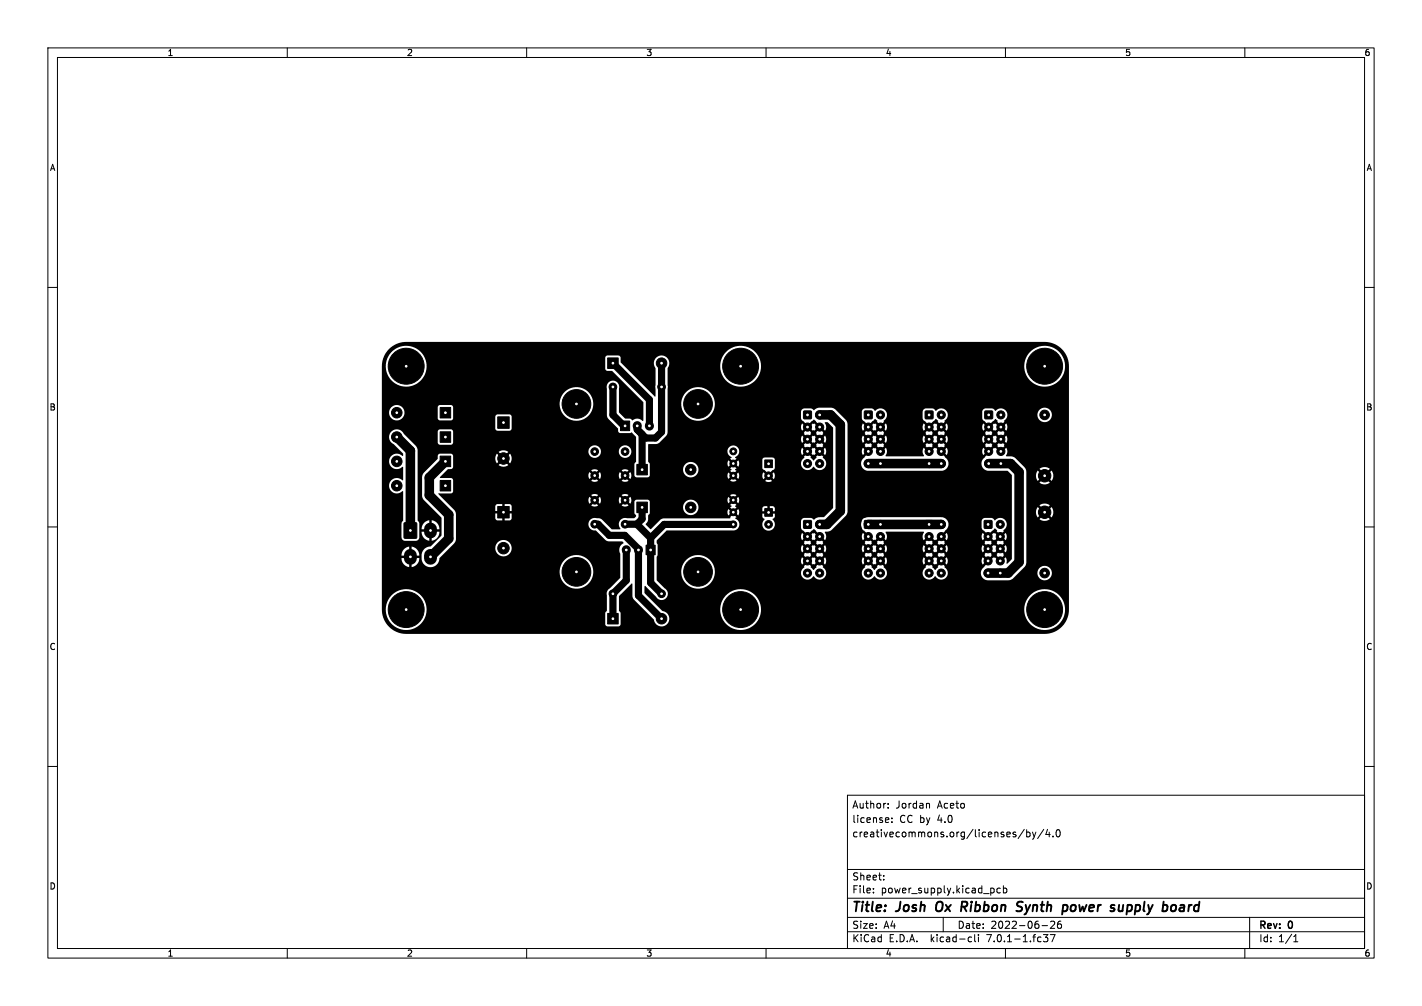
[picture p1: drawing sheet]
<svg xmlns="http://www.w3.org/2000/svg" width="297mm" height="210mm" viewBox="0 0 297 210" stroke-linecap="round" stroke-linejoin="round" font-family="sans-serif">
<defs><g id="words">
<g font-size="2.8">
<text x="178" y="190.8">Title:</text>
<text x="187.4" y="190.8">Josh</text>
<text x="196.2" y="190.8">Ox Ribbon</text>
<text x="214.3" y="190.8">Synth</text>
<text x="224.5" y="190.8">power</text>
<text x="235.1" y="190.8">supply</text>
<text x="246.5" y="190.8">board</text>
</g>
<g font-size="2.1">
<text x="178" y="171.9">license:</text>
<text x="178" y="168.9">Author:</text>
<text x="187.1" y="168.9">Jordan</text>
<text x="187.9" y="171.9">CC by</text>
<text x="195.8" y="168.9">Aceto</text>
<text x="195.8" y="171.9">4.0</text>
<text x="178" y="174.9">creativecommons.org/licenses/by/4.0</text>
<text x="178" y="183.9">Sheet:</text>
<text x="178" y="186.6">File:</text>
<text x="184" y="186.6">power_supply.kicad_pcb</text>
<text x="178" y="196.8">KiCad</text>
<text x="178" y="194">Size:</text>
<text x="184.6" y="194">A4</text>
<text x="185.6" y="196.8">E.D.A.</text>
<text x="194.4" y="196.8">kicad-cli</text>
<text x="200" y="194">Date:</text>
<text x="206.2" y="196.8">7.0.1-1.fc37</text>
<text x="206.9" y="194">2022-06-26</text>
<text x="263" y="194.2">Rev:</text>
<text x="263" y="196.8">Id:</text>
<text x="267" y="196.8">1/1</text>
<text x="269.2" y="194.2">0</text>
</g>
<g font-size="1.8">
<text x="35" y="11.8">1</text>
<text x="85" y="11.8">2</text>
<text x="135" y="11.8">3</text>
<text x="185" y="11.8">4</text>
<text x="235" y="11.8">5</text>
<text x="285" y="11.8">6</text>
<text x="10.4" y="35.8">A</text>
<text x="285.4" y="35.8">A</text>
<text x="10.3" y="85.8">B</text>
<text x="285.3" y="85.8">B</text>
<text x="10.3" y="135.8">C</text>
<text x="285.3" y="135.8">C</text>
<text x="10.3" y="185.8">D</text>
<text x="285.3" y="185.8">D</text>
<text x="35" y="199.8">1</text>
<text x="85" y="199.8">2</text>
<text x="135" y="199.8">3</text>
<text x="185" y="199.8">4</text>
<text x="235" y="199.8">5</text>
<text x="285" y="199.8">6</text>
</g>
</g></defs>
<g fill="none" stroke="#000" stroke-width=".21">
<path d="M10 10h277v190h-277zM12 12h273v186h-273zM60 10v2M110 10v2M160 10v2M210 10v2M260 10v2M10 60h2M285 60h2M10 110h2M285 110h2M10 160h2"/>
<path d="M285 160h2M177 166h108v32h-108zM185.5 168.6v.1M185.5 167.8v.1M185.6 170.8v.3l-.7 .1M186.3 171.6v.1M186.3 170.8v.1M193.9 167.7l.2 .2v.8M213.9 173.1l-1.3 2M214.4 173.2v1.5M214.4 173.8l.5-.1 .2 .3-.1 .6h-.6M215.6 173.7l.4 1"/>
<path d="M216 174.7l-.4 .5M216.4 173.7l-.4 1M218 173.1l-1.3 2M218.8 173.1l-.4 1.1h1M219.1 173.7v1M219.9 174.6v.1M220.8 173.3l.1-.1a.8 .8 0 0 1 .6 .8 .8 .8 0 0 1-.6 .7 1 1 0 0 1-.1-1.4zM60 198v2M110 198v2M160 198v2M177 194.5h108M177 191.5h108"/>
<path d="M177 187.5h108M177 181.5h108M182.4 186.3v.1M182.4 185.5v.1M184.6 183.6v.1M184.6 182.8v.1M197 191.5v3M202.5 195.6l.4 .1M202.9 196.5l-.4 .1M203.6 195.1v1.3l.2 .2M204.4 195.1v.1M204.4 195.6v1"/>
<path d="M207.5 185.5l.1 .2-.1 .6M208.9 185.5l-.4-.1-.3 .3 .2 .6h.5M209.6 185.5l.4-.1 .3 .3-.2 .6h-.5M209.6 184.9v1.5M210 198v2M217.6 193.2h1.2M217.9 195.1h1l-.5 .6 .4 .1v.7l-.2 .1-.7-.1M219.4 195.1h1l-.7 1.5M219.5 192.4h-.1M220.1 192.4l.2 .2-.1 .3-.8 .9h.9M221.1 192.4a1.01 1.01 0 0 0 0 1.4l.5-.1 .1-.5-.3-.3h-.4l-.1 .3M260 198v2"/>
<path d="M261 191.5v6.5M270.2 196.6h.9M270.2 195.5l.4-.4v1.5"/>
</g>
<path d="M195.6 188.9l-.1 .7 .2 .5M212.6 189.1l.7 .3 .2 .3-.3 .4-.7 .1M213.6 188.3a.85 .85 0 0 0-1 .1M234.3 190.1l-.4 .1M245 188.9l.5 .1 .2 .3-.1 .6-.4 .3" fill="none" stroke="#000" stroke-width=".4"/>
<g fill="#000" stroke="#000" stroke-width=".21">
<path d="M126.9 74.7h2.2v2.2h-2.2zM91.9 85.1h2.2v2.2h-2.2zM91.9 90.1h2.2v2.2h-2.2zM91.9 95.2h2.2v2.2h-2.2zM104 87h2.4v2.4h-2.4zM129.6 87.9h1.9v2h-1.9zM133 96.9h2.2v2.2h-2.2zM159.7 96h1.6v1.6h-1.6zM167.9 85.8h1.5v1.6h-1.5zM180.6 85.8h1.5v1.6h-1.5zM193.3 85.8h1.5v1.6h-1.5zM205.7 85.8h1.6v1.6h-1.6z"/>
<path d="M84.4 109.2h2.6v3.1h-2.6zM91.9 100.3h2.2v2.2h-2.2zM104 105.7h2.4v2.4h-2.4zM133 104.8h2.2v2.2h-2.2zM134.9 113.8h1.9v2h-1.9zM159.7 106.2h1.6v1.6h-1.6zM167.9 108.7h1.5v1.6h-1.5zM180.6 108.7h1.5v1.6h-1.5zM193.3 108.7h1.5v1.6h-1.5zM205.6 108.7h1.6v1.6h-1.6zM126.9 128.1h2.2v2.2h-2.2z"/>
<circle cx="84.8" cy="76.5" r="3.7"/>
<circle cx="138.2" cy="75.8" r="1.1"/>
<circle cx="154.7" cy="76.5" r="3.7"/>
<circle cx="218.2" cy="76.5" r="3.7"/>
<circle cx="82.9" cy="96.3" r="1.1"/>
<circle cx="82.9" cy="86.2" r="1.1"/>
<circle cx="82.9" cy="91.2" r="1.1"/>
<circle cx="105.2" cy="95.7" r="1.2"/>
<circle cx="120.4" cy="84.3" r="3"/>
<circle cx="124.2" cy="94.3" r=".8"/>
<circle cx="124.2" cy="99.3" r=".8"/>
<circle cx="128" cy="80.8" r=".8"/>
<circle cx="130.6" cy="94.3" r=".8"/>
<circle cx="130.6" cy="99.3" r=".8"/>
<circle cx="138.2" cy="80.8" r=".8"/>
<circle cx="144.3" cy="98" r="1.1"/>
<circle cx="145.8" cy="84.3" r="3"/>
<circle cx="153.2" cy="96.8" r=".72"/>
<circle cx="153.2" cy="94.2" r=".72"/>
<circle cx="153.2" cy="99.3" r=".72"/>
<circle cx="160.5" cy="99.3" r=".8"/>
<circle cx="168.7" cy="91.7" r=".85"/>
<circle cx="168.7" cy="94.2" r=".85"/>
<circle cx="168.7" cy="89.2" r=".85"/>
<circle cx="168.7" cy="96.8" r=".85"/>
<circle cx="171.2" cy="94.2" r=".85"/>
<circle cx="171.2" cy="86.6" r=".85"/>
<circle cx="171.2" cy="91.7" r=".85"/>
<circle cx="171.2" cy="89.2" r=".85"/>
<circle cx="171.2" cy="96.8" r=".85"/>
<circle cx="181.4" cy="96.8" r=".85"/>
<circle cx="181.4" cy="91.7" r=".85"/>
<circle cx="181.4" cy="89.2" r=".85"/>
<circle cx="181.4" cy="94.2" r=".85"/>
<circle cx="183.9" cy="96.8" r=".85"/>
<circle cx="183.9" cy="86.6" r=".85"/>
<circle cx="183.9" cy="91.7" r=".85"/>
<circle cx="183.9" cy="94.2" r=".85"/>
<circle cx="183.9" cy="89.2" r=".85"/>
<circle cx="194.1" cy="91.7" r=".85"/>
<circle cx="194.1" cy="94.2" r=".85"/>
<circle cx="194.1" cy="89.2" r=".85"/>
<circle cx="194.1" cy="96.8" r=".85"/>
<circle cx="196.6" cy="86.6" r=".85"/>
<circle cx="196.6" cy="89.2" r=".85"/>
<circle cx="196.6" cy="94.2" r=".85"/>
<circle cx="196.6" cy="91.7" r=".85"/>
<circle cx="196.6" cy="96.8" r=".85"/>
<circle cx="206.5" cy="96.8" r=".85"/>
<circle cx="206.5" cy="89.2" r=".85"/>
<circle cx="206.5" cy="91.7" r=".85"/>
<circle cx="206.5" cy="94.2" r=".85"/>
<circle cx="209" cy="91.7" r=".85"/>
<circle cx="209" cy="94.2" r=".85"/>
<circle cx="209" cy="86.6" r=".85"/>
<circle cx="209" cy="89.2" r=".85"/>
<circle cx="209" cy="96.8" r=".85"/>
<circle cx="218.2" cy="86.6" r="1"/>
<circle cx="218.2" cy="99.3" r="1.3"/>
<circle cx="82.9" cy="101.4" r="1.1"/>
<circle cx="105.2" cy="114.4" r="1.2"/>
<circle cx="120.4" cy="119.4" r="3"/>
<circle cx="124.2" cy="104.4" r=".8"/>
<circle cx="124.2" cy="109.4" r=".8"/>
<circle cx="130.6" cy="104.4" r=".8"/>
<circle cx="130.6" cy="109.4" r=".8"/>
<circle cx="144.3" cy="105.9" r="1.1"/>
<circle cx="145.8" cy="119.4" r="3"/>
<circle cx="153.2" cy="109.5" r=".72"/>
<circle cx="153.2" cy="106.9" r=".72"/>
<circle cx="153.2" cy="104.4" r=".72"/>
<circle cx="160.5" cy="109.5" r=".8"/>
<circle cx="168.7" cy="112" r=".85"/>
<circle cx="168.7" cy="114.6" r=".85"/>
<circle cx="168.7" cy="117.1" r=".85"/>
<circle cx="168.7" cy="119.6" r=".85"/>
<circle cx="171.2" cy="117.1" r=".85"/>
<circle cx="171.2" cy="109.5" r=".85"/>
<circle cx="171.2" cy="114.6" r=".85"/>
<circle cx="171.2" cy="119.6" r=".85"/>
<circle cx="171.2" cy="112" r=".85"/>
<circle cx="181.4" cy="112" r=".85"/>
<circle cx="181.4" cy="119.6" r=".85"/>
<circle cx="181.4" cy="117.1" r=".85"/>
<circle cx="181.4" cy="114.6" r=".85"/>
<circle cx="183.9" cy="109.5" r=".85"/>
<circle cx="183.9" cy="114.6" r=".85"/>
<circle cx="183.9" cy="117.1" r=".85"/>
<circle cx="183.9" cy="119.6" r=".85"/>
<circle cx="183.9" cy="112" r=".85"/>
<circle cx="194.1" cy="114.6" r=".85"/>
<circle cx="194.1" cy="117.1" r=".85"/>
<circle cx="194.1" cy="112" r=".85"/>
<circle cx="194.1" cy="119.6" r=".85"/>
<circle cx="196.6" cy="109.5" r=".85"/>
<circle cx="196.6" cy="112" r=".85"/>
<circle cx="196.6" cy="114.6" r=".85"/>
<circle cx="196.6" cy="117.1" r=".85"/>
<circle cx="196.6" cy="119.6" r=".85"/>
<circle cx="206.4" cy="114.6" r=".85"/>
<circle cx="206.4" cy="117.1" r=".85"/>
<circle cx="206.4" cy="119.6" r=".85"/>
<circle cx="206.4" cy="112" r=".85"/>
<circle cx="208.9" cy="109.5" r=".85"/>
<circle cx="208.9" cy="112" r=".85"/>
<circle cx="208.9" cy="117.1" r=".85"/>
<circle cx="208.9" cy="114.6" r=".85"/>
<circle cx="208.9" cy="119.6" r=".85"/>
<circle cx="218.2" cy="119.6" r="1"/>
<circle cx="218.2" cy="106.9" r="1.3"/>
<circle cx="84.8" cy="127.3" r="3.7"/>
<circle cx="128" cy="124" r=".8"/>
<circle cx="138.2" cy="124" r=".8"/>
<circle cx="138.2" cy="129.2" r="1.1"/>
<circle cx="154.7" cy="127.3" r="3.7"/>
<circle cx="218.2" cy="127.3" r="3.7"/>
</g>
<path d="M133.1 88.9h.1M135.6 88.9h.1M130.8 114.8v.1M133.3 114.8v.1" fill="none" stroke="#000" stroke-width="1.9"/>
<path d="M85.7 115.9v.6M89.9 110.4v.6M89.9 115.9v.6" fill="none" stroke="#000" stroke-width="2.7"/>
<g fill="none" stroke="#000" stroke-width="1.5">
<path d="M128 75.8l7.6 7.6v5.5M138.2 75.8v14.4l-1.3 1.2h-2l-1.8-1.7v-.8M128 80.8v5.8l2.6 2.6M134.1 90.7v7.3M124.2 109.4h.7l2.4 2.4h3.2l2.6 2.6M130.6 109.4h2.4M130.8 114.9v6.3l-2.8 2.8v5.2M133 109.4l2.9 2.9M133.3 114.9v9.4l4.9 4.9M134.1 105.9v2.4l-1.1 1.1M135.9 114.9v6.8l2.3 2.3M135.9 112.3v2.5"/>
<path d="M153.2 109.5h-14.5l-2.8 2.8"/>
</g>
<path d="M82.9 91.2l2.8 2.9v16.6M93 96.3l-3.3 3.4v3.7l4 4v5l-3.8 3.8M171.2 86.6h2.3l2 2v18.1l-2.8 2.8h-1.5M181.4 96.8h15.2M206.5 96.8h4.6l1.8 1.8v18.7l-2.3 2.3h-4.2M181.4 109.5h15.2" fill="none" stroke="#000" stroke-width="2"/>
<path d="M81.3 72.8l1.6-1.1 1.9-.3h133.4l1.7 .3 1.1 .5 1.1 1.1 .8 1.3 .3 1.4 .1 51.3-.4 1.8-1 1.7-1.6 1.1-1 .3-1.1 .1h-133.4l-1-.1-1-.3-1-.6-.8-.7-1-1.7-.2-1.6h.8v.4a4.3 4.3 0 0 0 6.6 3.1 4.3 4.3 0 0 0-.4-7.3 4.3 4.3 0 0 0-6.2 3.8h-.8v-7.9h37.1a3.5 3.5 0 0 0 5.1 3.1 3.5 3.5 0 0 0 .4-6 3.5 3.5 0 0 0-5.5 2.5v.4h-37.1v-2.9h4.1a1.85 1.85 0 0 0 1.6 1.9v-1.9h.5l.1 1.9a1.85 1.85 0 0 0 1.5-1.8h.5v.2a1.88 1.88 0 0 0 2 1.6 1.88 1.88 0 0 0 1.7-1.9l2.1-2.1h9.5l.1 .3a1.71 1.71 0 0 0 2.7 1.1 1.71 1.71 0 0 0-.3-2.9 1.71 1.71 0 0 0-2.5 1.5h-9.5l1-1 .3-.6v-3.4h27.7a1.39 1.39 0 0 0 1.6 1.4l2.2 2.1 3.2 .1 .3 .3a1.74 1.74 0 0 0-.6 2.3l-.1 5-2.1 2.2a1.32 1.32 0 0 0-.6 1.5v3.2l-.4 .5v2.3l.3 .4 2.5 .1 .4-.3v-2.5l-.3-.5v-3l2.7-2.7 .1 .1v2.6l.2 .5 4.2 4.3a1.63 1.63 0 0 0 1.7 1.5 1.63 1.63 0 0 0 1.6-1.6 1.63 1.63 0 0 0-1.5-1.7l-.2-.2h12.3a4.3 4.3 0 0 0 4.3 4.2 4.3 4.3 0 0 0 4.2-4.2h55v.4a4.3 4.3 0 0 0 6.6 3.1 4.3 4.3 0 0 0-.3-7.3 4.3 4.3 0 0 0-6.3 3.8h-55v-.5a4.3 4.3 0 0 0-4.4-3.8 4.3 4.3 0 0 0-4.1 4.3h-12.3l-3.5-3.5 .1-1.5 2.3 2.3a1.31 1.31 0 0 0 2.1 .3 1.31 1.31 0 0 0-.3-2.1l-1.6-1.7-.1-1.7h5.2v.3a3.5 3.5 0 0 0 3.6 3.2 3.5 3.5 0 0 0 3.4-3.3h18v.3a1.41 1.41 0 0 0 1.2 1.1 1.41 1.41 0 0 0 1.4-.7 1.41 1.41 0 0 0 1.6 .7 1.41 1.41 0 0 0 1.1-1.4h7.4v.3a1.41 1.41 0 0 0 1.2 1.1 1.41 1.41 0 0 0 1.4-.7 1.41 1.41 0 0 0 1.6 .7 1.41 1.41 0 0 0 1.1-1.4h7.4v.3a1.41 1.41 0 0 0 1.2 1.1 1.41 1.41 0 0 0 1.4-.7 1.41 1.41 0 0 0 1.6 .7 1.41 1.41 0 0 0 1.1-1.3h6.9v.2a1.53 1.53 0 0 0 1.4 1.2h4.6l.6-.3 1.2-1.2h4v.3a1.51 1.51 0 0 0 2.4 1 1.51 1.51 0 0 0-.2-2.6 1.51 1.51 0 0 0-2.2 1.3h-4l1.4-1.4 .3-.6v-9.2h2.7a1.8 1.8 0 0 0 2.2 0l-1.1-1.1-1.1 1.1h-2.7v-1.5h2l.3 1.1 1.1-1.1h.7l1.2 1.1a1.8 1.8 0 0 0-.1-2.2l-1.1 1.1h-.7l-1.1-1.1-.3 1.1h-2v-1.4h2.7l1.1 1.1 1.1-1.1-.2-.1a1.8 1.8 0 0 0-2 .1h-2.7v-4.7h2.7l.2 .1a1.8 1.8 0 0 0 2-.1l-1.1-1.1-1.1 1.1h-2.7v-1.5h2l.3 1.1 1.1-1.1h.7l1.2 1a1.8 1.8 0 0 0-.1-2.1l-1.1 1.1h-.7l-1.1-1.1-.3 1.1h-2l-.2-1.4h2.9l1.1 1.1 1.1-1.1a1.8 1.8 0 0 0-2.2 0h-2.9l-2.2-2.4-.7-.2h-1.1l-.1-.2a1.35 1.35 0 0 0 .1-1.6l-1.1 1-1.2-1-.1 .1-.2-.1-1.9 1.9a1.56 1.56 0 0 0-.7 1.7 1.56 1.56 0 0 0 1.4 1.2h4l.9 .9v17.5l-1 1v-.8l-.3-.6-1.1 1.1-1.1-1.1-.2 .2-.1-.2-2.4 2.5-.2 .9h-6.9a1.64 1.64 0 0 0-.8-1.3l.2-.2-.8-.7-.8 .7 .1 .2-.6 .6-.6-.6 .1-.2-.7-.7-.8 .7 .1 .2a1.43 1.43 0 0 0-.7 1.2h-7.4l-.2-.6-.5-.6 .1-.2-.8-.7-.8 .7 .1 .2-.6 .6-.6-.6 .1-.2-.7-.7-.8 .7 .1 .2-.5 .6-.2 .6h-7.4a1.43 1.43 0 0 0-.7-1.2l.1-.2-.8-.7-.8 .7 .1 .2-.6 .6-.6-.6 .1-.2-.7-.7-.8 .7 .1 .2-.5 .6-.2 .6h-18a3.5 3.5 0 0 0-.8-2.5h18.8l.2 .8 .8-.8h.7l.8 .8 .1-.2 .2 .2 .7-.8h.8l.7 .8 .3-.8h7.4l.2 .8 .8-.8h.7l.8 .8 .1-.2 .2 .2 .7-.8h.8l.7 .8 .3-.8h7.4l.2 .8 .8-.8h.7l.8 .8 .1-.2 .2 .2 .7-.8h.8l.7 .8 .3-.8h7l.3 .8 .7-.8-.7-.8-.3 .8h-7l-.3-.8-.7 .8h-.8l-.7-.8-.2 .2-.1-.2-.8 .8h-.7l-.8-.8-.2 .8h-7.4l-.3-.8-.7 .8h-.8l-.7-.8-.2 .2-.1-.2-.8 .8h-.7l-.8-.8-.2 .8h-7.4l-.3-.8-.7 .8h-.8l-.7-.8-.2 .2-.1-.2-.8 .8h-.7l-.8-.8-.2 .8h-18.8l-.9-.8-1-.3h21.3l.8 .7 .7-.7h1l.8 .7 .8-.7h8.6l.8 .7 .7-.7h1l.8 .7 .8-.7-.2-.2 .2-.1h8.6l.1 .1-.1 .2 .8 .7 .7-.7-.1-.2 .1-.1h1l.2 .1-.2 .2 .8 .7 .8-.7-.2-.2 .2-.1h8.2l.1 .1-.1 .2 .8 .7 .7-.7-.1-.2 .1-.1h1.1l.1 .1-.1 .2 .7 .7 .8-.7-.1-.2 .1-.1-.8-.8-.7 .8h-1.1l-.7-.8-.8 .8h-8.2l-.8-.8-.8 .8h-1l-.7-.8-.8 .8h-8.6l-.8-.8-.8 .8 .2 .1-.2 .2h-1l-.1-.2 .1-.1-.7-.8-.8 .8 .1 .1-.1 .2h-8.6l-.2-.2 .2-.1-.8-.8-.8 .8 .2 .1-.2 .2h-1l-.1-.2 .1-.1-.7-.8-.8 .8 .1 .1-.1 .2-21.4-.1a3.5 3.5 0 0 0-4.2 3.5h-5.2v-3.1l.2-.4 .1-1.3h29.9l.2 .7 .8-.7h.7l.8 .7 .1-.1 .2 .1 .7-.7h.8l.7 .7 .3-.7h7.4l.2 .7 .8-.7h.7l.8 .7 .1-.1 .2 .1 .7-.7h.8l.7 .7 .3-.7h7.4l.2 .7 .8-.7h.7l.8 .7 .1-.1 .2 .1 .7-.7h.8l.7 .7 .3-.7h7l.3 .7 .7-.7h.7l.8 .7 .1-.1 .2 .1 .8-.7h.7l.7 .7a1.34 1.34 0 0 0 0-1.5l-.7 .8h-.7l-.8-.8-.2 .1-.1-.1-.8 .8h-.7l-.7-.8-.3 .8h-7l-.3-.8-.7 .8h-.8l-.7-.8-.2 .1-.1-.1-.8 .8h-.7l-.8-.8-.2 .8h-7.4l-.3-.8-.7 .8h-.8l-.7-.8-.2 .1-.1-.1-.8 .8h-.7l-.8-.8-.2 .8h-7.4l-.3-.8-.7 .8h-.8l-.7-.8-.2 .1-.1-.1-.8 .8h-.7l-.8-.8-.2 .8h-29.9l-.1-.9-.1-.3h30.7l.8 .8 .7-.8h1l.8 .8 .8-.8-.2-.1 .2-.2h8.6l.1 .2-.1 .1 .8 .8 .7-.8h1l.8 .8 .8-.8h8.6l.8 .8 .7-.8-.1-.1 .1-.2h1l.2 .2-.2 .1 .8 .8 .8-.8-.2-.1 .2-.2h8.2l.1 .2-.1 .1 .8 .8 .7-.8h1.1l.7 .8 .8-.8-.1-.1 .1-.2-.8-.7-.7 .7 .1 .2-.1 .1h-1.1l-.1-.1 .1-.2-.7-.7-.8 .7h-8.2l-.8-.7-.8 .7h-1l-.7-.7-.8 .7 .1 .2-.1 .1h-8.6l-.2-.1 .2-.2-.8-.7-.8 .7 .2 .2-.2 .1h-1l-.1-.1 .1-.2-.7-.7-.8 .7h-8.6l-.8-.7-.8 .7 .2 .2-.2 .1h-1l-.1-.1 .1-.2-.7-.7-.8 .7 .1 .2-.1 .1-30.8-.1 .1-.5 .8-.8h29.3l.2 .8 .8-.8h.7l.8 .8 .1-.1 .2 .1 .7-.8-.7-.7-.2 .1-.1-.1-.8 .7h-.7l-.8-.7-.2 .7h-29.3l1.3-1.3h13.9a1.25 1.25 0 0 0 1.2-1.2h4.8v.2a1.31 1.31 0 0 0 1.1 1.1 1.31 1.31 0 0 0 1.4-.7h5.6l.2 .4 1.2 1.2 1.3-1.2 2.3 2.3 .3-.8h7.4l.2 .8 .8-.8-.8-.7-.2 .7h-7.4l-.3-.9 1.2-.3 1.3-1.3h5l.4 1 2.3 2.3 .1-.1 .2 .1 1.1-1.1 1.1 1.1 .1-.1a1.63 1.63 0 0 0-.1-1.7h7.9l.1 .1a1.42 1.42 0 0 0-.1 1.7l1.1-1.1 1.2 1.1 .1-.1 .2 .1 .7-.8h.8l.7 .8 .3-.8h7l.3 .8 .7-.8h.7l.8 .8 .1-.1 .2 .1 .8-.8h.7l.7 .8a1.34 1.34 0 0 0 0-1.5l-.7 .7h-.7l-.8-.7-.2 .1-.1-.1-.8 .7h-.7l-.7-.7-.3 .7h-7l-.3-.7-.7 .7h-.8l1.8-1.9h7l.2 .4 1.2 1.2 1.4-1.4 .5 .4-.1 .2 .7 .8 .8-.8-.1-.2a1.42 1.42 0 0 0 .4-2.1 1.42 1.42 0 0 0-2.2 0l-.7-.5-1.6 .1-.5 .5v1.4h-7a1.51 1.51 0 0 0-1.3-2.1h-15.4l-.6 .1a1.04 1.04 0 0 0-.8 1l-.1 .4h-5l1.8-1.8 .4-.8v-10.1h2.8a1.51 1.51 0 0 0 1.4 1.5h15.5a1.59 1.59 0 0 0 1.4-1.3 1.59 1.59 0 0 0-.7-1.6l-1.2-1.2h.8l.7 .8 .3-.8h7.1l.3 .8 .7-.8-.7-.7-.3 .7h-7.1l-.3-.7-.7 .7h-.8l-.7-.7-.2 .1-.1-.1-1.2 1-1.1-1a1.59 1.59 0 0 0 .1 1.7l-7.9 .1-.1-.2a1.42 1.42 0 0 0 0-1.6l-1.1 1-1.1-1-.2 .1-.1-.1-2 2a1.5 1.5 0 0 0-.7 1.3h-2.8v-2.6h3l.2 .8 .8-.8-.8-.7-.2 .7h-3v-1.4h3.6l.1 .2-.1 .1 .8 .8 .7-.8h1l.8 .8 .8-.8-.2-.1 .2-.2h8.6l.1 .2-.1 .1 .8 .8 .7-.8-.1-.1 .1-.2h1l.2 .2-.2 .1 .8 .8 .8-.8h8.3l.8 .8 .8-.8-.2-.1 .2-.2h1l.1 .2-.1 .1 .7 .8 .8-.8-.1-.1 .1-.2-.8-.7-.7 .7h-1l-.8-.7-.8 .7 .2 .2-.2 .1h-8.3l-.2-.1 .2-.2-.8-.7-.8 .7h-1l-.7-.7-.8 .7h-8.6l-.8-.7-.8 .7 .2 .2-.2 .1h-1l-.1-.1 .1-.2-.7-.7-.8 .7h-3.6v-1.1h3l.2 .8 .8-.8h.7l.8 .8 .1-.2 .2 .2 .7-.8h.8l.7 .8 .3-.8h7.4l.2 .8 .8-.8h.7l.8 .8 .1-.2 .2 .2 .7-.8h.8l.7 .8 .3-.8h7.1l.3 .8 .7-.8h.8l.7 .8 .2-.2 .1 .2 .8-.8h.7l.8 .8 .2-1-.2-.6-.8 .8h-.7l-.8-.8-.1 .2-.2-.2-.7 .8h-.8l-.7-.8-.3 .8h-7.1l-.3-.8-.7 .8h-.8l-.7-.8-.2 .2-.1-.2-.8 .8h-.7l-.8-.8-.2 .8h-7.4l-.3-.8-.7 .8h-.8l-.7-.8-.2 .2-.1-.2-.8 .8h-.7l-.8-.8-.2 .8h-3v-1.1h3.6l.8 .7 .7-.7h1l.8 .7 .8-.7-.2-.2 .2-.1h8.6l.1 .1-.1 .2 .8 .7 .7-.7-.1-.2 .1-.1h1l.2 .1-.2 .2 .8 .7 .8-.7h8.3l.8 .7 .8-.7h1l.7 .7 .8-.7-.1-.2 .1-.1-.8-.8-.7 .8 .1 .1-.1 .2h-1l-.2-.2 .2-.1-.8-.8-.8 .8 .2 .1-.2 .2h-8.3l-.2-.2 .2-.1-.8-.8-.8 .8h-1l-.7-.8-.8 .8h-8.6l-.8-.8-.8 .8 .2 .1-.2 .2h-1l-.1-.2 .1-.1-.7-.8-.8 .8 .1 .1-.1 .2h-3.6v-1.4h3l.2 .7 .8-.7h.7l.8 .7 .1-.1 .2 .1 .7-.7h.8l.7 .7 .3-.7h7.4l.2 .7 .8-.7h.7l.8 .7 .1-.1 .2 .1 .7-.7h.8l.7 .7 .3-.7h7.1l.3 .7 .7-.7h.8l.7 .7 .2-.1 .1 .1 .8-.7h.7l.8 .7 .2-.5-.1-.7-.1-.3-.8 .8h-.7l-.8-.8-.1 .1-.2-.1-.7 .8h-.8l-.7-.8-.3 .8h-7.1l-.3-.8-.7 .8h-.8l-.7-.8-.2 .1-.1-.1-.8 .8h-.7l-.8-.8-.2 .8h-7.4l-.3-.8-.7 .8h-.8l-.7-.8-.2 .1-.1-.1-.8 .8h-.7l-.8-.8-.2 .8h-3l-.1-1.1-.6-.8h3.7l.2 .4 1.2 1.1 1.3-1.3 .5 .3-.1 .2 .8 .8 .8-.8-.1-.2 .5-.5h7.6l.2 .4 1.2 1.1 1.3-1.3 .5 .3-.1 .2 .8 .8 .8-.8-.1-.2 .5-.5h7.3l.2 .4 1.2 1.1 1.4-1.3 .5 .3-.1 .2 .7 .8 .8-.8-.1-.2 .5-.5 .2-.7h6.3a1.51 1.51 0 0 0 2.2 1.4 1.51 1.51 0 0 0 .2-2.6 1.51 1.51 0 0 0-2.4 1v.2h-6.3a1.41 1.41 0 0 0-1-1.3 1.41 1.41 0 0 0-1.5 .5l-.6-.5h-1.7l-.4 .6-.1 1.4h-7.3a1.4 1.4 0 0 0-.5-1.9 1.4 1.4 0 0 0-1.9 .4l-.6-.5h-1.7l-.4 .6v1.4h-7.6a1.4 1.4 0 0 0-.5-1.9 1.4 1.4 0 0 0-1.9 .4l-.6-.5h-1.5l-.3 .1-.3 .5v1.4h-3.7l-1.8-1.8-.7-.4h-2.8l-1 .5-.7-.3h-1.4l-.4 .2-.2 .5 .1 1.5 1.3 1.3 1.3-1.2 2.3 2.3 .1-.1a1.63 1.63 0 0 0-.1-1.6l.6-.1 1.1 1.2v16.8l-1.9 1.9h-1.4l-.7 .5-.6-.4-1.7 .1-.4 .5v1.4h-5.6a1.49 1.49 0 0 0-.3-1.7l.4-.4v-.8h-2.6l.1 .8 .4 .4-.4 .6-.1 .5h-4.8l-.2-.7-.6-.6 .2-.2-.6-.7-.7 .7 .1 .1-.1 .1h-14l-.6 .3-2 2-1-1 .4-.6 .1-1.4 .3-.4v-1.2h7a1.61 1.61 0 0 0 1 1.5 1.61 1.61 0 0 0 1.8-.5h6.4l.2 .7 .7-.7h.7l.7 .7 .2-.9h5.9v-1h.5v1h1v-.6l-.4-.4h-1.7l-.4 .2-.1 .8h-4.8l-.2-.4-.7 .6h-.7l-.7-.6-.2 .6h-6.4l.4-.7-.1-.8h6.7l.3 .3-.3 .2 .7 .7 .6-.7-.3-.2 .3-.3-.6-.6-.7 .6h-6.7l-.4-.6-.6-.4h7.1l.2 .7 .7-.7h.7l.7 .7 .2-.5-.1-.6-.1-.3-.7 .7h-.7l-.7-.7-.2 .7h-7.1a1.61 1.61 0 0 0-2.1 1.5h-7v-1.2l-.2-.3-2.6-.1-.4 .5v2.3l.3 .4v.3l-.4 .4h-1.5a1.38 1.38 0 0 0-1.5 .6 1.38 1.38 0 0 0 .2 1.6l-1.8 .1-2.1-2.1-.7-.2a1.57 1.57 0 0 0-2.1 1.2h-27.7v-2.2h8.2l.1 1 .4 .4h1v-1.4h.5v1.4h1.2l.3-.4v-1h-11.7l-.2-.5h9.9v-1.5h.5v1.5h1.5l-.1-1.2h16.7l.7 .2 .7-.2h4.9a1.29 1.29 0 0 0 1.5 0l-.7-.7-.8 .7h-4.9l-.7-.7-.7 .7h-16.7l-.4-.3h-2.5l-.4 .4-.1 1.1h-8.4l-2.1-2.3h30l.2 .8 .7-.8h.8l.7 .8 .2-.8h3.7l.3 .8 .7-.8h.7l.7 .8a1.29 1.29 0 0 0 0-1.5l-.7 .7h-.7l-.7-.7-.3 .7h-3.7l-.2-.7-.7 .7h-.8l-.7-.7-.2 .7h-30l-1.1-1.1h31.7l.7 .8 .7-.8h4.9l.8 .8 .7-.7h21.2l.7 .6 .6-.6a1.21 1.21 0 0 0-1.3 0l-21.2-.1a1.29 1.29 0 0 0-1.5 0h-4.9l-.7-.2-.7 .2h-31.7l-.2-.2 .1-.1h2.5l.3-.1 .1-.4v-2.1h28.9l.7 .2 .7-.2h4.9a1.29 1.29 0 0 0 1.5 0l21.2-.1 .7 .2 .5-.1h6.1a1.29 1.29 0 0 0 1.5 0l-.8-.7-.7 .7h-6.1l.1-.1-.6-.6-.7 .6h-21.2l-.7-.7-.8 .8h-4.9l-.7-.8-.7 .8h-28.9v-.3l-.4-.3-2.3-.1 .3-.4h30.7l.2 .7 .7-.7h.8l.7 .7 .2-.7h3.7l.3 .7 .7-.7h.7l.7 .7a1.29 1.29 0 0 0 0-1.5l-.7 .8h-.7l-.7-.8-.3 .8h-3.7l-.2-.8-.7 .8h-.8l-.7-.8-.2 .8h-30.7l1.1-1.1h30.2l.7 .7 .7-.7h4.9l.8 .7 .7-.7-.7-.2-.8 .2h-4.9a1.29 1.29 0 0 0-1.4 0h-30.2l.3-.3 .9-.1 .1-.7h9.5l.2 .1a1.7 1.7 0 0 0 1.9-.1l-1-1-1.1 1h-9.5v-1.4h8.8l.4 1 1-1h.7l1.1 1a1.7 1.7 0 0 0-.1-2l-1 1h-.7l-1-1-.4 1h-8.8v-.7l-.4-.3h-2.3l-.3 .2-.2 .9-2.9 2.9-.3 .9v3.9l.1 .6 3.9 4v3.7l-2.3 2.3a1.86 1.86 0 0 0-1.8 1.7v.8h-.5v-.1h-7.8v-.5h5.7l-.1-1.9a1.85 1.85 0 0 0-1.5 1.9h-4.1v-1.9h6.2v1.9h1.6v-.1a1.85 1.85 0 0 0-1.6-1.8h-6.2v-12.7h1.5v.3a1.69 1.69 0 0 0 2.8 .8l.1 6.1-.3 .7v3a.76 .76 0 0 0 .7 .6l2.5-.1 .5-.5v-1.3h.5a1.85 1.85 0 0 0 1.6 1.9v-1.9h.5l.1 1.9a1.85 1.85 0 0 0 1.5-1.9h-4.2v-.5h2.1v-1.9a1.85 1.85 0 0 0-1.6 1.9h-.5v-1.3l-.4-.6h3v1.9h1.6v-.1a1.85 1.85 0 0 0-1.6-1.8h-3v-14.3h16.9l1.1 1.1 1-1.1h-.1h16.8a1.31 1.31 0 0 0 1.3 1.3 1.31 1.31 0 0 0 1.3-1.3h3.7l.1 .2a1.31 1.31 0 0 0 2 .8 1.31 1.31 0 0 0-.2-2.2 1.31 1.31 0 0 0-1.9 1.2h-3.7v-.3a1.31 1.31 0 0 0-1.4-1 1.31 1.31 0 0 0-1.2 1.3l-16.9-.1a1.7 1.7 0 0 0-1.9 .1h-16.9l-.1-.9-.9-1h5.2l.4 .4h2.6l.2-.4v-2.5l-.4-.3h-2.3l-.3 .2-.2 .3v2.3h-5.2l-1.9-1.9a1.61 1.61 0 0 0-2.6-.4 1.61 1.61 0 0 0 .5 2.6l2 2-.1 .5a1.66 1.66 0 0 0-2.3-.1 1.66 1.66 0 0 0 0 2.4 1.66 1.66 0 0 0 2.3 0l.1 2.6-.1 .2a1.63 1.63 0 0 0-1.8-.4 1.63 1.63 0 0 0-1 1.5h-1.5v-11.9h23.6l.2 .3 .3 .1h2.6l.4-.4v-2.6l-.5-.4h-2.5l-.3 .2-.2 .3v2.5h-23.6v-3.3h1.5a1.61 1.61 0 0 0 .9 1.4 1.61 1.61 0 0 0 1.8-.3h7.4l.4 .5h2.4l.4-.4v-2.5l-.4-.3h-2.5l-.3 .4v2.3h-7.4a1.61 1.61 0 0 0-.5-2.6 1.61 1.61 0 0 0-2.2 1.5h-1.5v-1.9h37.1v.4a3.5 3.5 0 0 0 5.5 2.5 3.5 3.5 0 0 0-.4-6 3.5 3.5 0 0 0-5.1 3.1h-37.1v-7.8h.8a4.3 4.3 0 0 0 4 4.2 4.3 4.3 0 0 0 4.5-3.7h37.3l.4 .4 1.1 .1 6.4 6.4v4a1.89 1.89 0 0 0-2.3-.2l-.4-.3h-1l-1.3-1.3v-5a1.31 1.31 0 0 0-1.3-1.6 1.31 1.31 0 0 0-1.2 1.6v5.5l.1 .7 2.2 2.1v.6l.3 .4h2.2l.4-.1 .8 .9 .1 5.2-.4 .5v2.3l.1 .3 .4 .2 2.5-.1 .2-.3v-1.3h7a1.61 1.61 0 0 0 .9 1.5 1.61 1.61 0 0 0 1.7-.2h6.6l.2 .7 .7-.7h.7l.7 .7 .2-.7h4.8l.2 .7 .8-.7h.7l.7 .7a1.29 1.29 0 0 0 0-1.4l-.7 .7h-.7l-.8-.7-.2 .7h-4.8l-.2-.7-.7 .7h-.7l-.7-.7-.2 .7h-6.6l.5-.8 .1-.7h6.6l.3 .2-.3 .3 .7 .6 .6-.6-.3-.3 .3-.2-.1-.1h5.5l.2 .3 .3 .1 .8 .9 1.3-1.1v-1.1h5.5a1.4 1.4 0 0 0 1.1 1.3 1.4 1.4 0 0 0 1.5-.7 1.41 1.41 0 0 0 2.3 .3 1.41 1.41 0 0 0-.4-2.2l.2-.1-.8-.8-.8 .8 .1 .2-.6 .5-.6-.5 .1-.2-.7-.8-.8 .8v.2a1.35 1.35 0 0 0-.6 1.2h-5.5v-.9l-.4-.4h-1.7l-.3 .2-.2 .3v1.7h-5.5l-.5-.6-.7 .7h-6.6l-.2-.5-.4-.5h6.6l.2 .6 .7-.6h.7l.7 .6 .2-.6-.2-.7-.7 .7h-.7l-.7-.7-.2 .7-6.7-.1a1.61 1.61 0 0 0-2.5 1.3h-7v-1.2l-.3-.4v-2.2h16.5a1.63 1.63 0 0 0 .9 1.3l-.3 .2 .7 .7 .6-.7-.3-.3 .6-.4 .3-.8h12.9l.2 .8 .8-.8h.7l.8 .8 .1-.1 .2 .1 .7-.8h.8l.7 .8a1.34 1.34 0 0 0 0-1.5l-.7 .7h-.8l-.7-.7-.2 .1-.1-.1-.8 .7h-.7l-.8-.7-.2 .7h-12.9l-.2-.6-.5-.5h14.2l.8 .8 .7-.8-.1-.1 .1-.2h1l.2 .2-.2 .1 .8 .8 .8-.8-.2-.1 .2-.2-.8-.7-.8 .7h-1l-.7-.7-.8 .7 .1 .2-.1 .1h-14.2a1.23 1.23 0 0 0-1.8 1.1h-16.5v-1.4l.1-.1 1.8-.1 1.1-.9h28.9l.2 .8 .8-.8h.7l.8 .8 .1-.2 .2 .2 .7-.8h.8l.7 .8 .2-1-.2-.6-.7 .8h-.8l-.7-.8-.2 .2-.1-.2-.8 .8h-.7l-.8-.8-.2 .8h-28.9l1-1.1h28.5l.8 .7 .7-.7h1l.8 .7 .8-.7-.2-.2 .2-.1-.8-.8-.8 .8 .2 .1-.2 .2h-1l-.1-.2 .1-.1-.7-.8-.8 .8 .1 .1-.1 .2h-28.5v-1.4h27.9l.2 .7 .8-.7h.7l.8 .7 .1-.1 .2 .1 .7-.7-.7-.8-.2 .1-.1-.1-.8 .8h-.7l-.8-.8-.2 .8h-27.9v-4.9h2.9a3.5 3.5 0 0 0 5.1 3.1 3.5 3.5 0 0 0 .4-6 3.5 3.5 0 0 0-5.5 2.6v.3h-2.9v-7.4l.3-.4h10.7a4.3 4.3 0 0 0 4.3 4.2 4.3 4.3 0 0 0 4.2-4.2h55v.4a4.3 4.3 0 0 0 6.6 3.1 4.3 4.3 0 0 0-.3-7.3 4.3 4.3 0 0 0-6.3 3.8h-55v-.5a4.3 4.3 0 0 0-4.4-3.8 4.3 4.3 0 0 0-4.1 4.3h-10.7v-.2a1.62 1.62 0 0 0-1.8-2.1 1.62 1.62 0 0 0-1 2.7v5.8l-.1 .1-7.1-7.1-.1-1.1-.4-.4h-2.3l-.3 .2-.2 .3v2.3h-37.3v-.1a4.3 4.3 0 0 0-4.1-4.7 4.3 4.3 0 0 0-4.4 4.3h-.8v-.9l.6-1.6z" fill="#000"/>
<g fill="#fff" stroke="#fff" stroke-width=".21">
<circle cx="130.6" cy="88.9" r=".17"/>
<circle cx="133.1" cy="88.9" r=".17"/>
<circle cx="135.6" cy="88.9" r=".17"/>
<circle cx="138.2" cy="80.8" r=".17"/>
<circle cx="128" cy="80.8" r=".17"/>
<circle cx="134.1" cy="98" r=".17"/>
<circle cx="144.3" cy="98" r=".17"/>
<circle cx="218.2" cy="106.9" r=".17"/>
<circle cx="218.2" cy="99.3" r=".17"/>
<circle cx="168.7" cy="86.6" r=".17"/>
<circle cx="171.2" cy="86.6" r=".17"/>
<circle cx="168.7" cy="89.2" r=".17"/>
<circle cx="171.2" cy="89.2" r=".17"/>
<circle cx="168.7" cy="91.7" r=".17"/>
<circle cx="171.2" cy="91.7" r=".17"/>
<circle cx="168.7" cy="94.2" r=".17"/>
<circle cx="171.2" cy="94.2" r=".17"/>
<circle cx="168.7" cy="96.8" r=".17"/>
<circle cx="171.2" cy="96.8" r=".17"/>
<circle cx="93" cy="86.2" r=".17"/>
<circle cx="82.9" cy="86.2" r=".17"/>
<circle cx="93" cy="91.2" r=".17"/>
<circle cx="82.9" cy="91.2" r=".17"/>
<circle cx="84.8" cy="76.5" r=".17"/>
<circle cx="93" cy="101.4" r=".17"/>
<circle cx="82.9" cy="101.4" r=".17"/>
<circle cx="120.4" cy="119.4" r=".17"/>
<circle cx="145.8" cy="119.4" r=".17"/>
<circle cx="105.2" cy="106.9" r=".17"/>
<circle cx="105.2" cy="114.4" r=".17"/>
<circle cx="206.5" cy="86.6" r=".17"/>
<circle cx="209" cy="86.6" r=".17"/>
<circle cx="206.5" cy="89.2" r=".17"/>
<circle cx="209" cy="89.2" r=".17"/>
<circle cx="206.5" cy="91.7" r=".17"/>
<circle cx="209" cy="91.7" r=".17"/>
<circle cx="206.5" cy="94.2" r=".17"/>
<circle cx="209" cy="94.2" r=".17"/>
<circle cx="206.5" cy="96.8" r=".17"/>
<circle cx="209" cy="96.8" r=".17"/>
<circle cx="153.2" cy="104.4" r=".17"/>
<circle cx="153.2" cy="106.9" r=".17"/>
<circle cx="153.2" cy="109.5" r=".17"/>
<circle cx="124.2" cy="104.4" r=".17"/>
<circle cx="124.2" cy="109.4" r=".17"/>
<circle cx="206.4" cy="109.5" r=".17"/>
<circle cx="208.9" cy="109.5" r=".17"/>
<circle cx="206.4" cy="112" r=".17"/>
<circle cx="208.9" cy="112" r=".17"/>
<circle cx="206.4" cy="114.6" r=".17"/>
<circle cx="208.9" cy="114.6" r=".17"/>
<circle cx="206.4" cy="117.1" r=".17"/>
<circle cx="208.9" cy="117.1" r=".17"/>
<circle cx="206.4" cy="119.6" r=".17"/>
<circle cx="208.9" cy="119.6" r=".17"/>
<circle cx="194.1" cy="86.6" r=".17"/>
<circle cx="196.6" cy="86.6" r=".17"/>
<circle cx="194.1" cy="89.2" r=".17"/>
<circle cx="196.6" cy="89.2" r=".17"/>
<circle cx="194.1" cy="91.7" r=".17"/>
<circle cx="196.6" cy="91.7" r=".17"/>
<circle cx="194.1" cy="94.2" r=".17"/>
<circle cx="196.6" cy="94.2" r=".17"/>
<circle cx="194.1" cy="96.8" r=".17"/>
<circle cx="196.6" cy="96.8" r=".17"/>
<circle cx="168.7" cy="109.5" r=".17"/>
<circle cx="171.2" cy="109.5" r=".17"/>
<circle cx="168.7" cy="112" r=".17"/>
<circle cx="171.2" cy="112" r=".17"/>
<circle cx="168.7" cy="114.6" r=".17"/>
<circle cx="171.2" cy="114.6" r=".17"/>
<circle cx="168.7" cy="117.1" r=".17"/>
<circle cx="171.2" cy="117.1" r=".17"/>
<circle cx="168.7" cy="119.6" r=".17"/>
<circle cx="171.2" cy="119.6" r=".17"/>
<circle cx="160.5" cy="96.8" r=".17"/>
<circle cx="160.5" cy="99.3" r=".17"/>
<circle cx="105.2" cy="88.2" r=".17"/>
<circle cx="105.2" cy="95.7" r=".17"/>
<circle cx="138.2" cy="124" r=".17"/>
<circle cx="128" cy="124" r=".17"/>
<circle cx="130.6" cy="94.3" r=".17"/>
<circle cx="130.6" cy="99.3" r=".17"/>
<circle cx="120.4" cy="84.3" r=".17"/>
<circle cx="145.8" cy="84.3" r=".17"/>
<circle cx="218.2" cy="76.5" r=".17"/>
<circle cx="218.2" cy="127.3" r=".17"/>
<circle cx="128" cy="75.8" r=".17"/>
<circle cx="138.2" cy="75.8" r=".17"/>
<circle cx="154.7" cy="127.3" r=".17"/>
<circle cx="218.2" cy="119.6" r=".17"/>
<circle cx="194.1" cy="109.5" r=".17"/>
<circle cx="196.6" cy="109.5" r=".17"/>
<circle cx="194.1" cy="112" r=".17"/>
<circle cx="196.6" cy="112" r=".17"/>
<circle cx="194.1" cy="114.6" r=".17"/>
<circle cx="196.6" cy="114.6" r=".17"/>
<circle cx="194.1" cy="117.1" r=".17"/>
<circle cx="196.6" cy="117.1" r=".17"/>
<circle cx="194.1" cy="119.6" r=".17"/>
<circle cx="196.6" cy="119.6" r=".17"/>
<circle cx="181.4" cy="86.6" r=".17"/>
<circle cx="183.9" cy="86.6" r=".17"/>
<circle cx="181.4" cy="89.2" r=".17"/>
<circle cx="183.9" cy="89.2" r=".17"/>
<circle cx="181.4" cy="91.7" r=".17"/>
<circle cx="183.9" cy="91.7" r=".17"/>
<circle cx="181.4" cy="94.2" r=".17"/>
<circle cx="183.9" cy="94.2" r=".17"/>
<circle cx="181.4" cy="96.8" r=".17"/>
<circle cx="183.9" cy="96.8" r=".17"/>
<circle cx="154.7" cy="76.5" r=".17"/>
<circle cx="181.4" cy="109.5" r=".17"/>
<circle cx="183.9" cy="109.5" r=".17"/>
<circle cx="181.4" cy="112" r=".17"/>
<circle cx="183.9" cy="112" r=".17"/>
<circle cx="181.4" cy="114.6" r=".17"/>
<circle cx="183.9" cy="114.6" r=".17"/>
<circle cx="181.4" cy="117.1" r=".17"/>
<circle cx="183.9" cy="117.1" r=".17"/>
<circle cx="181.4" cy="119.6" r=".17"/>
<circle cx="183.9" cy="119.6" r=".17"/>
<circle cx="84.8" cy="127.3" r=".17"/>
<circle cx="128" cy="129.2" r=".17"/>
<circle cx="138.2" cy="129.2" r=".17"/>
<circle cx="85.7" cy="110.7" r=".17"/>
<circle cx="89.9" cy="110.7" r=".17"/>
<circle cx="85.7" cy="116.2" r=".17"/>
<circle cx="89.9" cy="116.2" r=".17"/>
<circle cx="124.2" cy="94.3" r=".17"/>
<circle cx="124.2" cy="99.3" r=".17"/>
<circle cx="130.6" cy="104.4" r=".17"/>
<circle cx="130.6" cy="109.4" r=".17"/>
<circle cx="93" cy="96.3" r=".17"/>
<circle cx="82.9" cy="96.3" r=".17"/>
<circle cx="160.5" cy="107" r=".17"/>
<circle cx="160.5" cy="109.5" r=".17"/>
<circle cx="218.2" cy="86.6" r=".17"/>
<circle cx="135.9" cy="114.8" r=".17"/>
<circle cx="133.3" cy="114.8" r=".17"/>
<circle cx="130.8" cy="114.8" r=".17"/>
<circle cx="153.2" cy="94.2" r=".17"/>
<circle cx="153.2" cy="96.8" r=".17"/>
<circle cx="153.2" cy="99.3" r=".17"/>
<circle cx="134.1" cy="105.9" r=".17"/>
<circle cx="144.3" cy="105.9" r=".17"/>
</g>
<use href="#words"/>
</svg>
